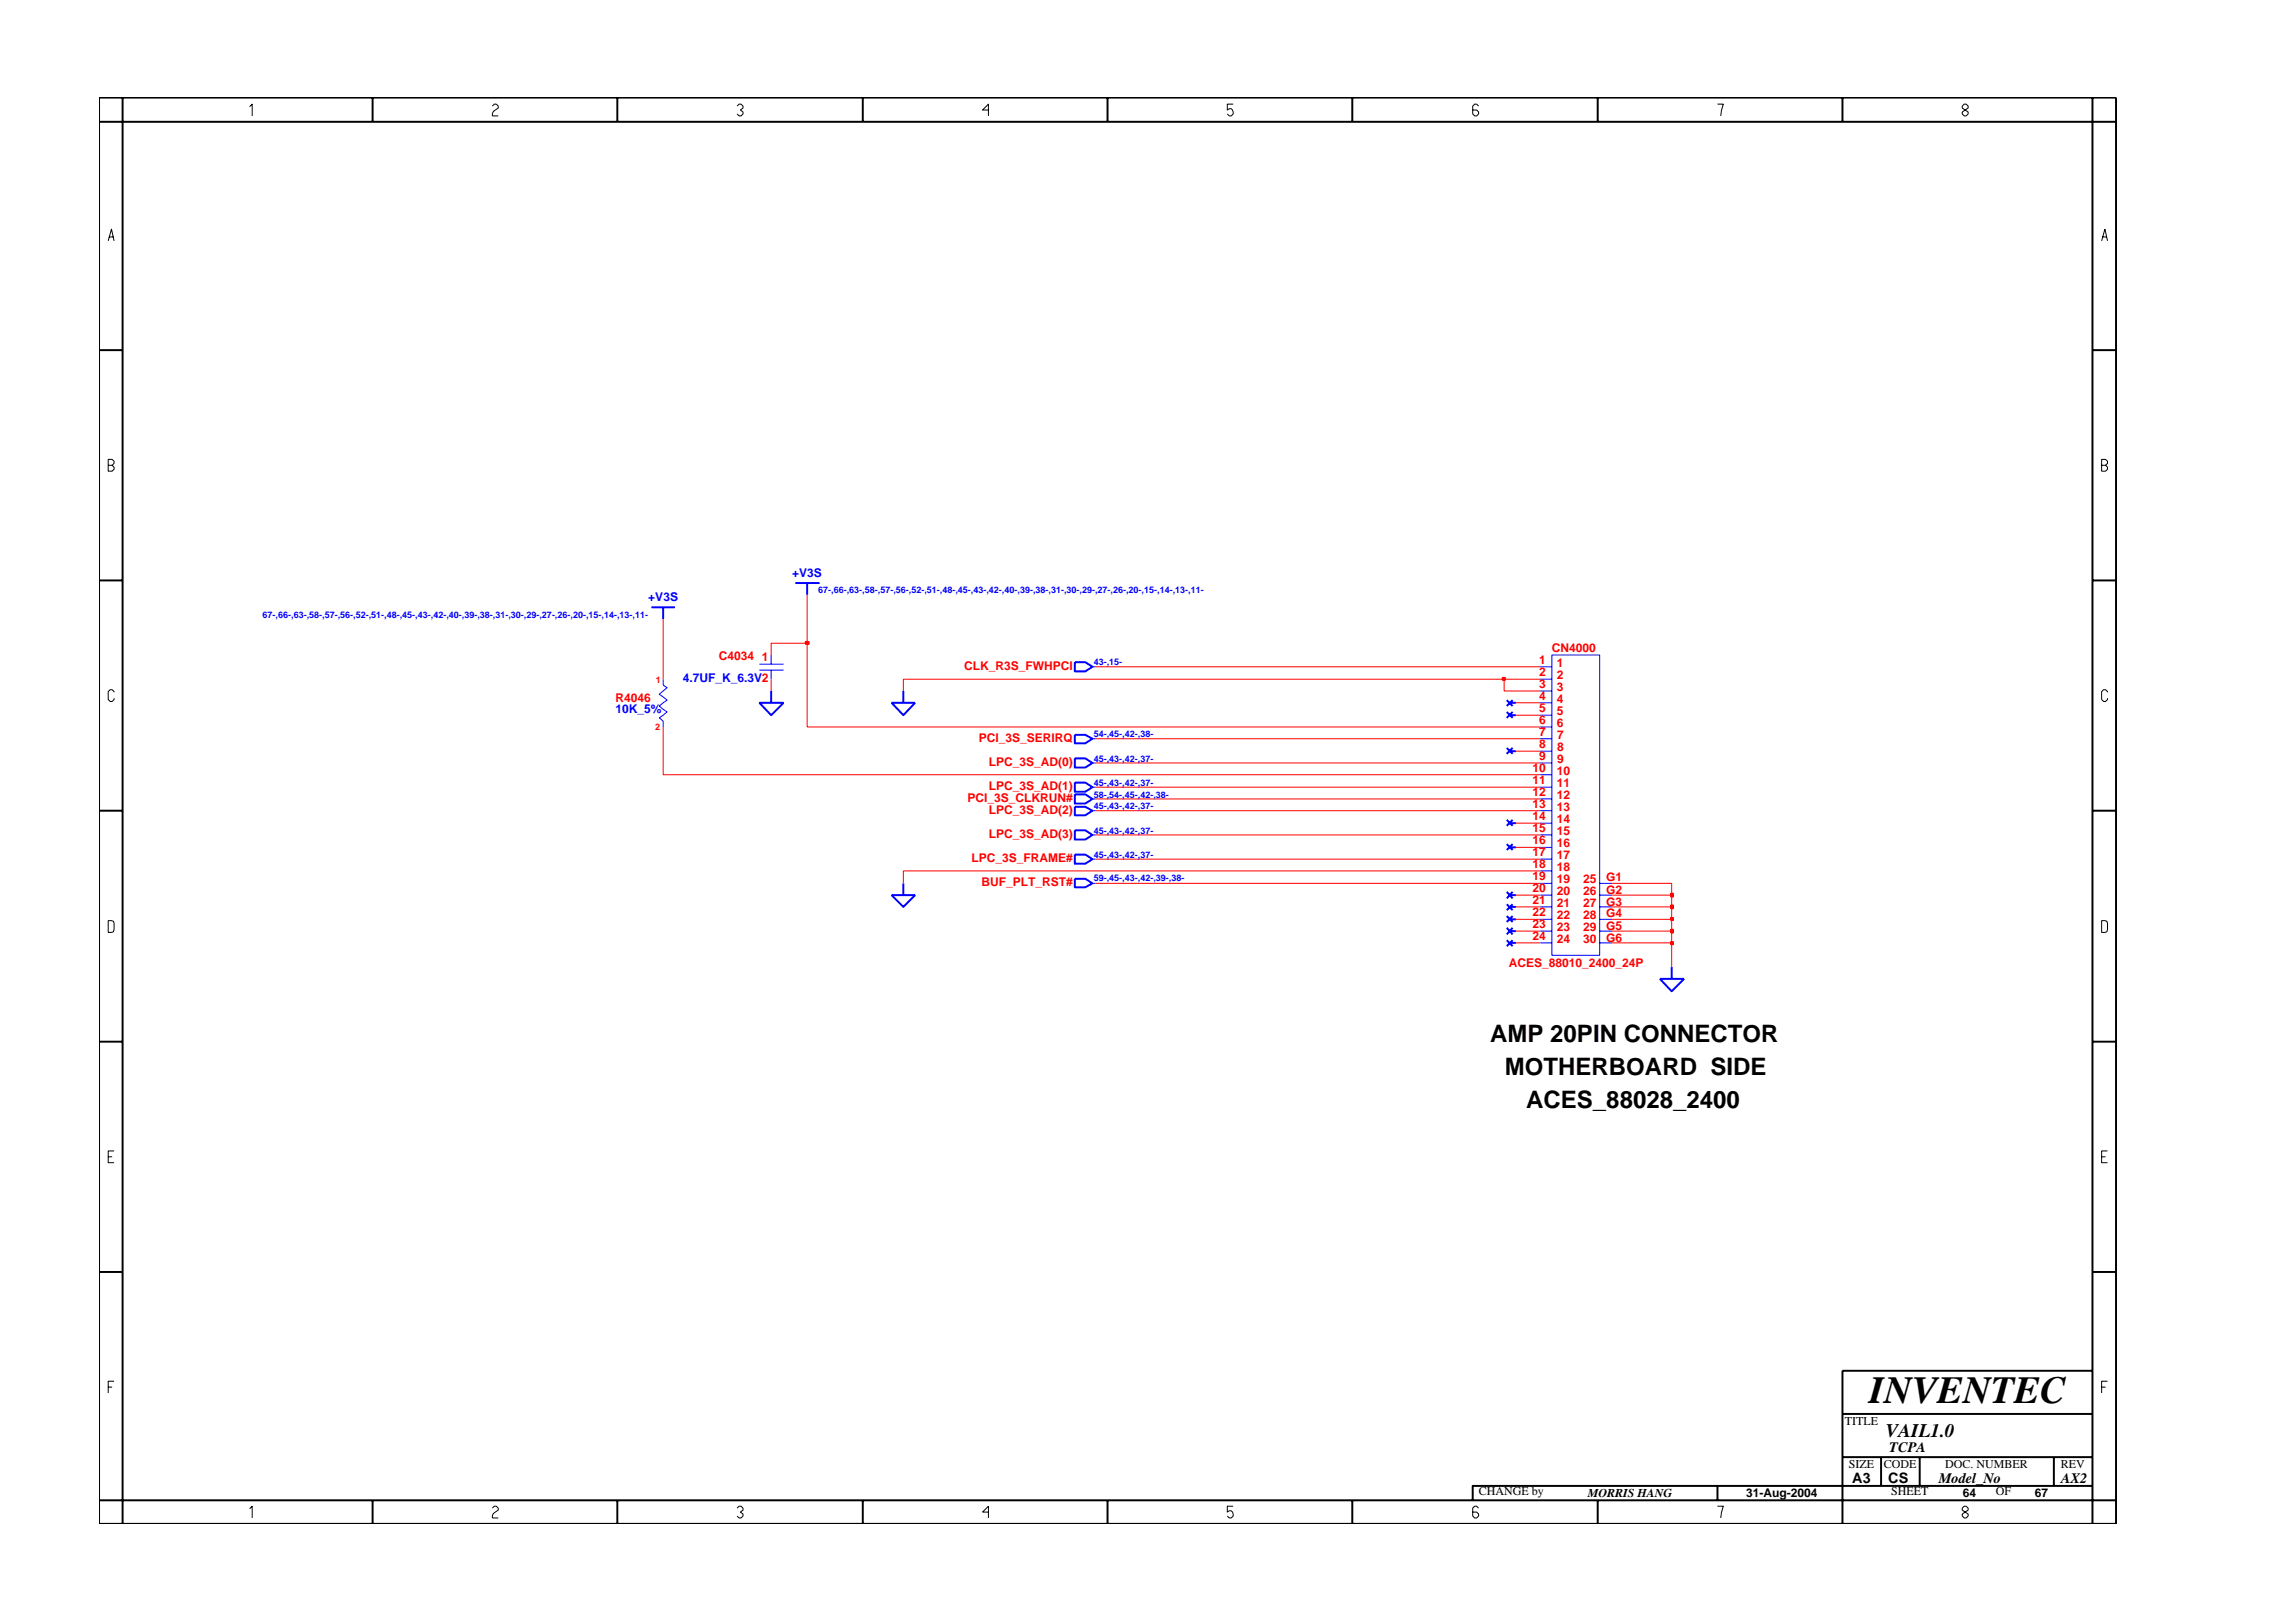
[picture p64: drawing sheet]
<svg xmlns="http://www.w3.org/2000/svg" width="297mm" height="210mm" viewBox="0 0 297 210" stroke-linecap="round" stroke-linejoin="round" font-family="sans-serif">
<defs><g id="words">
<text font-size="5" x="241.8" y="181.6">INVENTEC</text>
<g font-size="3.1">
<text x="192.8" y="134.8">AMP 20PIN CONNECTOR</text>
<text x="194.7" y="139.1">MOTHERBOARD SIDE</text>
<text x="197.5" y="143.4">ACES_88028_2400</text>
</g>
<text font-size="2.5" x="244" y="185.9">VAIL1.0</text>
<g font-size="1.9">
<text x="239.6" y="191.9">A3</text>
<text x="244.3" y="192">CS</text>
<text x="244.4" y="187.9">TCPA</text>
<text x="250.8" y="191.9">Model_No</text>
<text x="266.6" y="191.9">AX2</text>
</g>
<g font-size="1.6" fill="#00f">
<text x="83.9" y="77.7">+V3S</text>
<text x="102.5" y="74.7">+V3S</text>
<text x="88.3" y="88.2">4.7UF_K_6.3V2</text>
<text x="79.6" y="92.3">10K_5%</text>
</g>
<g font-size="1.6" fill="#f00">
<text x="93" y="85.4">C4034</text>
<text x="98.6" y="85.5">1</text>
<text x="124.7" y="86.7">CLK_R3S_FWHPCI</text>
<text x="199.1" y="87.4">2</text>
<text x="199.1" y="85.9">1</text>
<text x="199.1" y="89">3</text>
<text x="200.8" y="84.3">CN4000</text>
<text x="201.4" y="87.9">2</text>
<text x="201.4" y="86.3">1</text>
<text x="201.4" y="89.4">3</text>
<text x="79.6" y="90.9">R4046</text>
<text x="199.1" y="90.6">4</text>
<text x="199.1" y="92.1">5</text>
<text x="199.1" y="93.7">6</text>
<text x="199.1" y="95.2">7</text>
<text x="201.4" y="90.9">4</text>
<text x="201.4" y="92.6">5</text>
<text x="201.4" y="94.1">6</text>
<text x="201.4" y="95.6">7</text>
<text x="126.6" y="96">PCI_3S_SERIRQ</text>
<text x="127.9" y="99.1">LPC_3S_AD(0)</text>
<text x="198.3" y="99.9">10</text>
<text x="198.3" y="101.4">11</text>
<text x="199.1" y="96.7">8</text>
<text x="199.1" y="98.4">9</text>
<text x="201.4" y="100.3">10</text>
<text x="201.4" y="101.9">11</text>
<text x="201.4" y="97.2">8</text>
<text x="201.4" y="98.7">9</text>
<text x="125.2" y="103.8">PCI_3S_CLKRUN#</text>
<text x="127.9" y="102.3">LPC_3S_AD(1)</text>
<text x="127.9" y="105.3">LPC_3S_AD(2)</text>
<text x="198.3" y="103">12</text>
<text x="198.3" y="104.5">13</text>
<text x="198.3" y="106.1">14</text>
<text x="198.3" y="107.7">15</text>
<text x="201.4" y="103.4">12</text>
<text x="201.4" y="104.9">13</text>
<text x="201.4" y="106.5">14</text>
<text x="125.7" y="111.6">LPC_3S_FRAME#</text>
<text x="127.9" y="108.5">LPC_3S_AD(3)</text>
<text x="198.3" y="109.2">16</text>
<text x="198.3" y="110.8">17</text>
<text x="198.3" y="112.3">18</text>
<text x="198.3" y="113.8">19</text>
<text x="201.4" y="108">15</text>
<text x="201.4" y="109.7">16</text>
<text x="201.4" y="111.2">17</text>
<text x="201.4" y="112.7">18</text>
<text x="127" y="114.6">BUF_PLT_RST#</text>
<text x="198.3" y="115.5">20</text>
<text x="198.3" y="117">21</text>
<text x="198.3" y="118.5">22</text>
<text x="201.4" y="114.3">19</text>
<text x="201.4" y="115.8">20</text>
<text x="201.4" y="117.4">21</text>
<text x="201.4" y="119">22</text>
<text x="204.8" y="114.3">25</text>
<text x="204.8" y="115.8">26</text>
<text x="204.8" y="117.4">27</text>
<text x="204.8" y="119">28</text>
<text x="207.8" y="114.1">G1</text>
<text x="207.8" y="115.7">G2</text>
<text x="207.8" y="117.2">G3</text>
<text x="207.8" y="118.7">G4</text>
<text x="195.2" y="125.2">ACES_88010_2400_24P</text>
<text x="198.3" y="120.1">23</text>
<text x="198.3" y="121.6">24</text>
<text x="201.4" y="120.5">23</text>
<text x="201.4" y="122">24</text>
<text x="204.8" y="122">30</text>
<text x="204.8" y="120.5">29</text>
<text x="207.8" y="121.8">G6</text>
<text x="207.8" y="120.3">G5</text>
</g>
<g font-size="1.6">
<text x="238.7" y="184.4">TITLE</text>
<text x="239.2" y="190">SIZE</text>
<text x="243.7" y="190">CODE</text>
<text x="251.6" y="190">DOC. NUMBER</text>
<text x="266.6" y="190">REV</text>
<text x="191.3" y="193.5">CHANGE by</text>
<text x="205.4" y="193.7">MORRIS HANG</text>
<text x="225.9" y="193.7">31-Aug-2004</text>
<text x="244.7" y="193.5">SHEET</text>
<text x="253.9" y="193.7">64</text>
<text x="258.2" y="193.5">OF</text>
<text x="263.3" y="193.7">67</text>
</g>
<g font-size="1.2" fill="#00f">
<text x="105.9" y="76.7">67-,66-,63-,58-,57-,56-,52-,51-,48-,45-,43-,42-,40-,39-,38-,31-,30-,29-,27-,26-,20-,15-,14-,13-,11-</text>
<text x="34" y="80">67-,66-,63-,58-,57-,56-,52-,51-,48-,45-,43-,42-,40-,39-,38-,31-,30-,29-,27-,26-,20-,15-,14-,13-,11-</text>
<text x="141.5" y="86.1">43-,15-</text>
<text x="141.5" y="95.4">54-,45-,42-,38-</text>
<text x="141.5" y="98.6">45-,43-,42-,37-</text>
<text x="141.5" y="101.7">45-,43-,42-,37-</text>
<text x="141.5" y="104.7">45-,43-,42-,37-</text>
<text x="141.5" y="107.9">45-,43-,42-,37-</text>
<text x="141.5" y="103.2">58-,54-,45-,42-,38-</text>
<text x="141.5" y="111">45-,43-,42-,37-</text>
<text x="141.5" y="114.1">59-,45-,43-,42-,39-,38-</text>
</g>
<g font-size="1.2" fill="#f00">
<text x="84.9" y="88.4">1</text>
<text x="84.8" y="94.5">2</text>
</g>
</g></defs>
<g fill="none" stroke="#00f" stroke-width=".13">
<path d="M85.8 87.9v.8l.5 .3-1 .8 1 .8-1 .8 1 .7-1 .8 .5 .4v.8M98.2 86h3.2M98.2 86.7h3.2M99.8 84.8v1.2M99.8 86.7v1.2M141.3 86.3h.5M141.3 95.6h.5M141.3 98.7h.5M199.2 87.9h1.6M199.2 86.3h1.6M199.2 90.9h1.6M199.2 89.4h1.6"/>
<path d="M199.2 94.1h1.6M199.2 92.6h1.6M199.2 97.2h1.6M199.2 95.6h1.6M199.2 98.7h1.6M200.8 84.8h6.2v38.8h-6.2zM141.3 103.4h.5M141.3 101.9h.5M141.3 104.9h.5M141.3 108h.5M141.3 111.2h.5M141.3 114.3h.5"/>
<path d="M199.2 100.3h1.6M199.2 103.4h1.6M199.2 101.9h1.6M199.2 106.5h1.6M199.2 104.9h1.6M199.2 109.7h1.6M199.2 108h1.6M199.2 112.7h1.6M199.2 111.2h1.6M199.2 115.8h1.6M199.2 114.3h1.6M199.2 119h1.6"/>
<path d="M199.2 117.4h1.6M207 115.8h1.6M207 114.3h1.6M207 119h1.6M207 117.4h1.6M199.2 122h1.6M199.2 120.5h1.6M207 122h1.6M207 120.5h1.6"/>
</g>
<g fill="none" stroke="#00f" stroke-width=".25">
<path d="M84.3 78.6h3M85.8 78.6v1.5M102.9 75.5h3.1M104.4 75.5v1.5M98.2 90.9h3.2l-1.6 1.7zM99.8 89.4v1.5M115.3 90.9h3.1l-1.5 1.7zM116.9 89.4v1.5M139.1 85.7h1.3l.9 .6-.9 .6h-1.3zM139.1 95.1h1.3l.9 .5-.9 .6h-1.3zM139.1 98.1h1.3l.9 .6-.9 .6h-1.3zM194.9 90.6l.8 .8"/>
<path d="M194.9 92.1l.8 .8M194.9 96.8l.8 .8M195.4 90.9h.7M195.4 92.6h.7M195.4 97.2h.7M195.7 90.6l-.8 .8M195.7 92.1l-.8 .8M195.7 96.8l-.8 .8M115.3 115.8h3.1l-1.5 1.6zM116.9 114.3v1.5M139.1 110.6h1.3l.9 .6-.9 .6h-1.3zM139.1 101.3h1.3l.9 .6-.9 .6h-1.3z"/>
<path d="M139.1 104.4h1.3l.9 .5-.9 .6h-1.3zM139.1 107.5h1.3l.9 .5-.9 .6h-1.3zM139.1 113.7h1.3l.9 .6-.9 .5h-1.3zM139.1 102.8h1.3l.9 .6-.9 .6h-1.3zM194.9 106.1l.8 .8M194.9 109.2l.8 .8M194.9 115.4l.8 .9M194.9 117l.8 .8M194.9 118.5l.8 .8M195.4 115.8h.7M195.4 106.5h.7M195.4 109.7h.7"/>
<path d="M195.4 117.4h.7M195.4 119h.7M195.7 106.1l-.8 .8M195.7 109.2l-.8 .8M195.7 115.4l-.8 .9M195.7 117l-.8 .8M195.7 118.5l-.8 .8M194.9 120.1l.8 .8M194.9 121.7l.8 .7M195.4 120.5h.7M195.4 122h.7M195.7 120.1l-.8 .8"/>
<path d="M195.7 121.7l-.8 .7M214.7 126.7h3.2l-1.6 1.6zM216.3 125.2v1.5"/>
</g>
<path d="M196.1 122h3.1M208.6 122h7.7v3.2" fill="none" stroke="#f00" stroke-width=".13"/>
<path d="M216.2 121.9h.2v.3h-.2z" fill-rule="evenodd" fill="#8e2323" stroke="#f00" stroke-width=".25"/>
<path d="M216.2 121.9h.2v.3h-.2z" fill="none" stroke="#f00" stroke-width=".25"/>
<path d="M196.1 120.5h3.1M208.6 120.5h7.7v1.5" fill="none" stroke="#f00" stroke-width=".13"/>
<path d="M216.2 120.3h.2v.4h-.2z" fill-rule="evenodd" fill="#8e2323" stroke="#f00" stroke-width=".25"/>
<path d="M216.2 120.3h.2v.4h-.2z" fill="none" stroke="#f00" stroke-width=".25"/>
<path d="M196.1 119h3.1M208.6 119h7.7v1.5" fill="none" stroke="#f00" stroke-width=".13"/>
<path d="M216.2 118.8h.2v.3h-.2z" fill-rule="evenodd" fill="#8e2323" stroke="#f00" stroke-width=".25"/>
<path d="M216.2 118.8h.2v.3h-.2z" fill="none" stroke="#f00" stroke-width=".25"/>
<path d="M196.1 117.4h3.1M208.6 117.4h7.7v1.6" fill="none" stroke="#f00" stroke-width=".13"/>
<path d="M216.2 117.2h.2v.3h-.2z" fill-rule="evenodd" fill="#8e2323" stroke="#f00" stroke-width=".25"/>
<path d="M216.2 117.2h.2v.3h-.2z" fill="none" stroke="#f00" stroke-width=".25"/>
<path d="M196.1 115.8h3.1M208.6 115.8h7.7v1.6" fill="none" stroke="#f00" stroke-width=".13"/>
<path d="M216.2 115.7h.2v.3h-.2z" fill-rule="evenodd" fill="#8e2323" stroke="#f00" stroke-width=".25"/>
<path d="M216.2 115.7h.2v.3h-.2z" fill="none" stroke="#f00" stroke-width=".25"/>
<g fill="none" stroke="#f00" stroke-width=".13">
<path d="M85.8 94.1v6.2h113.4M85.8 80.1v7.8M99.8 87.9v1.5M104.4 83.2v10.9h94.8M116.9 89.4v-1.5h77.7v1.5h4.6M141.8 98.7h57.4M141.8 95.6h57.4M196.1 97.2h3.1M196.1 92.6h3.1M196.1 90.9h3.1M141.8 114.3h57.4M141.8 111.2h57.4"/>
<path d="M141.8 108h57.4M141.8 104.9h57.4M141.8 103.4h57.4M141.8 101.9h57.4M196.1 109.7h3.1M196.1 106.5h3.1M199.2 112.7h-82.3v1.6M208.6 114.3h7.7v1.5"/>
</g>
<path d="M194.4 87.7h.3v.3h-.3z" fill-rule="evenodd" fill="#8e2323" stroke="#f00" stroke-width=".25"/>
<path d="M194.4 87.7h.3v.3h-.3z" fill="none" stroke="#f00" stroke-width=".25"/>
<path d="M104.4 83.2h-4.6v1.6M141.8 86.3h57.4M194.6 87.9h4.6" fill="none" stroke="#f00" stroke-width=".13"/>
<path d="M104.3 83.1h.3v.2h-.3z" fill-rule="evenodd" fill="#8e2323" stroke="#f00" stroke-width=".25"/>
<path d="M104.3 83.1h.3v.2h-.3z" fill="none" stroke="#f00" stroke-width=".25"/>
<path d="M104.4 77v6.2" fill="none" stroke="#f00" stroke-width=".13"/>
<g fill="none" stroke="#000" stroke-width=".25">
<path d="M12.8 12.6h261v184.6h-261zM12.8 15.8h261M15.9 12.6v184.6M48.2 12.6v3.2M79.9 12.6v3.2M111.6 12.6v3.2M143.3 12.6v3.2M174.9 12.6v3.2M206.7 12.6v3.2M238.4 12.6v3.2M270.7 12.6v184.6M12.8 45.3h3.1"/>
<path d="M270.7 45.3h3.1M12.8 75.1h3.1M270.7 75.1h3.1M12.8 104.9h3.1M270.7 104.9h3.1M12.8 134.8h3.1M270.7 134.8h3.1M12.8 164.6h3.1M270.7 164.6h3.1M270.7 177.4h-32.3v19.8M12.8 194.2h261M48.2 194.2v3"/>
<path d="M79.9 194.2v3M111.6 194.2v3M143.3 194.2v3M174.9 194.2v3M206.7 194.2v3M222.2 192.3v1.9M238.4 183h32.3M238.4 188.6h32.3M243.4 188.6v3.7M248.4 188.6v3.7M265.7 188.6v3.7M270.7 192.3h-80.2v1.9"/>
</g>
<g fill="none" stroke="#000" stroke-width=".13">
<path d="M32.3 13.8l.3-.3v1.5M63.7 13.7l.3-.2h.2l.3 .2v.3l-.5 .3-.3 .4v.3h.8M95.4 13.7l.2-.2h.3l.2 .2v.3l-.3 .2 .3 .3v.2l-.2 .3h-.3l-.2-.3M127.9 14.2h-.8l.8-.7v1.5M159.5 13.5h-.7v.7l.2-.1a.5 .5 0 0 1 .5 .6l-.2 .3h-.3l-.2-.3M191.3 13.7l-.3-.2h-.2l-.3 .2v1l.3 .3h.2l.3-.3v-.2l-.3-.3h-.5M222.2 13.5h.8l-.4 1.5M253.9 13.7l.2-.2h.3l.2 .2v.3l-.7 .5v.2l.2 .3h.3l.2-.3v-.2l-.7-.5zM14 31.2l.4-1.6 .4 1.6M14.1 30.7h.6M271.9 31.2l.4-1.6 .4 1.6M272 30.7h.6"/>
<path d="M14 59.5h.5l.3 .2v.3l-.3 .2 .3 .3v.2l-.3 .3h-.5zM271.9 59.5h.5l.3 .2v.3l-.3 .2 .3 .3v.2l-.3 .3h-.5zM14 60.2h.5M271.9 60.2h.5M14.8 89.6l-.3-.3h-.2l-.3 .2v1l.3 .3h.2l.3-.3v-.1M272.7 89.6l-.3-.3h-.3l-.2 .2v1l.2 .3h.3l.3-.3v-.1M14 119.1l.7 .1 .1 .3-.1 1.1-.7 .1zM271.9 119.1l.7 .1 .1 .3-.1 1.1-.7 .1zM14 149.7h.5M14.8 148.9h-.8v1.6h.8M271.9 149.7h.5M272.7 148.9h-.8v1.6h.8"/>
<path d="M14 179.5h.5M14.8 178.7h-.8v1.6M271.9 179.5h.5M272.7 178.7h-.8v1.6M32.3 195.3l.3-.4v1.5M63.7 195.2l.3-.3h.2l.3 .3v.2l-.7 .5-.1 .3v.2h.8M95.4 195.2l.2-.3h.3l.2 .3v.2l-.3 .3 .3 .2v.3l-.2 .2h-.3l-.2-.2M127.9 195.7h-.8l.8-.8v1.5M159.5 194.9h-.7v.8l.2-.2a.5 .5 0 0 1 .5 .7l-.2 .2h-.3l-.2-.2M191.3 195.2l-.3-.3h-.2l-.3 .3v1l.3 .2h.2l.3-.2v-.3l-.3-.2h-.5M222.2 194.9h.8l-.4 1.5M254.1 194.9l-.2 .3v.2l.7 .5v.3l-.2 .2h-.3l-.2-.2v-.3l.7-.5v-.2l-.2-.3z"/>
</g>
<use href="#words"/>
</svg>
